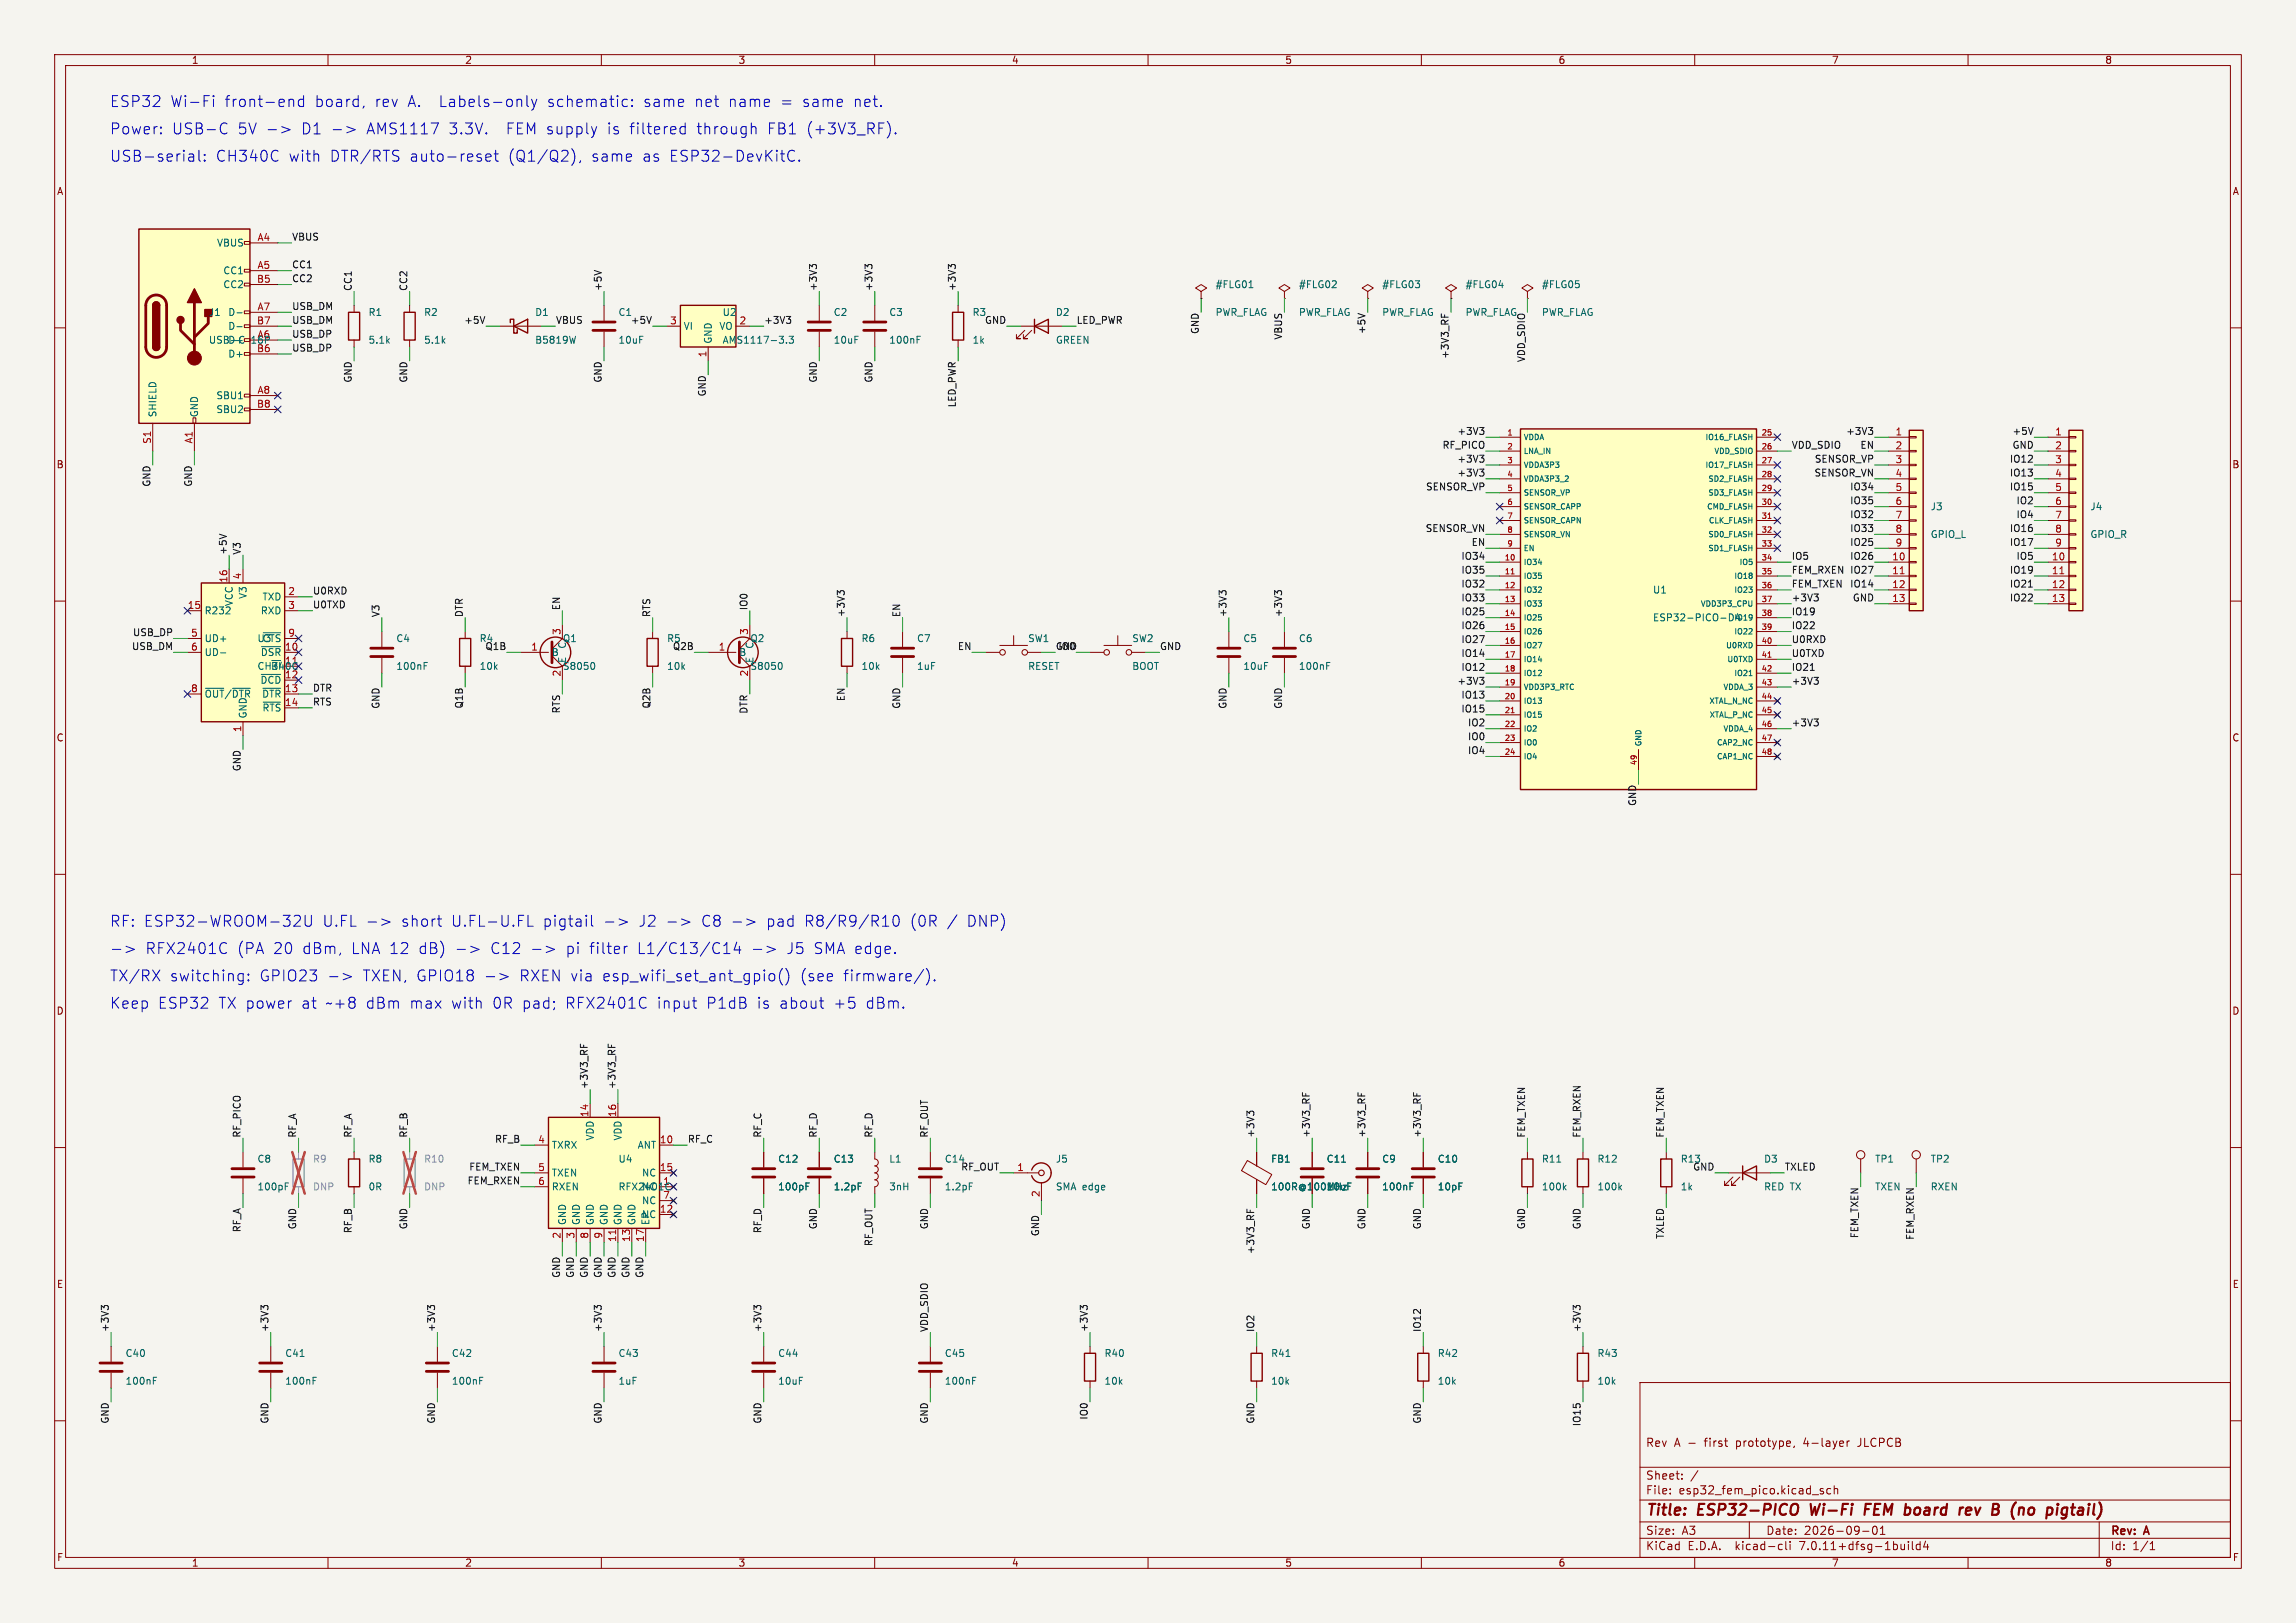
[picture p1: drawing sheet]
<svg xmlns="http://www.w3.org/2000/svg" width="420mm" height="297mm" viewBox="0 0 420 297" stroke-linecap="round" stroke-linejoin="round" font-family="sans-serif">
<defs><g id="words">
<g font-size="2.8" fill="#0000c2">
<text x="20" y="19.8">ESP32</text>
<text x="31.1" y="19.8">Wi-Fi</text>
<text x="41.1" y="19.8">front-end</text>
<text x="57.6" y="19.8">board,</text>
<text x="68.6" y="19.8">rev</text>
<text x="74.7" y="19.8">A.</text>
<text x="80.5" y="19.8">Labels-only</text>
<text x="100.4" y="19.8">schematic:</text>
<text x="118" y="19.8">same</text>
<text x="127.4" y="19.8">net</text>
<text x="133.7" y="19.8">name</text>
<text x="143.3" y="19.8">=</text>
<text x="147.3" y="19.8">same</text>
<text x="156.7" y="19.8">net.</text>
<text x="20" y="29.8">USB-serial:</text>
<text x="20" y="24.7">Power:</text>
<text x="31.4" y="24.7">USB-C</text>
<text x="39.4" y="29.8">CH340C</text>
<text x="43.4" y="24.7">5V -&gt;</text>
<text x="52.8" y="29.8">with</text>
<text x="55.2" y="24.7">D1 -&gt;</text>
<text x="60.4" y="29.8">DTR/RTS</text>
<text x="67.2" y="24.7">AMS1117</text>
<text x="75" y="29.8">auto-reset</text>
<text x="82.3" y="24.7">3.3V.</text>
<text x="92.9" y="24.7">FEM supply</text>
<text x="93" y="29.8">(Q1/Q2),</text>
<text x="108.3" y="29.8">same</text>
<text x="111.5" y="24.7">is</text>
<text x="115.6" y="24.7">filtered</text>
<text x="117.7" y="29.8">as</text>
<text x="122.7" y="29.8">ESP32-DevKitC.</text>
<text x="128" y="24.7">through</text>
<text x="141" y="24.7">FB1</text>
<text x="148.2" y="24.7">(+3V3_RF).</text>
<text x="20" y="169.7">RF: ESP32-WROOM-32U</text>
<text x="59" y="169.7">U.FL -&gt;</text>
<text x="73.5" y="169.7">short</text>
<text x="82.7" y="169.7">U.FL-U.FL</text>
<text x="99.5" y="169.7">pigtail</text>
<text x="117.1" y="169.7">J2</text>
<text x="128.7" y="169.7">C8 -&gt;</text>
<text x="140.7" y="169.7">pad</text>
<text x="147.7" y="169.7">R8/R9/R10</text>
<text x="167.1" y="169.7">(0R</text>
<text x="173.9" y="169.7">/</text>
<text x="177.6" y="169.7">DNP)</text>
<text x="20" y="179.7">TX/RX</text>
<text x="26.5" y="174.7">RFX2401C</text>
<text x="31" y="179.7">switching:</text>
<text x="43.4" y="174.7">(PA</text>
<text x="47.4" y="179.7">GPIO23</text>
<text x="50" y="174.7">20</text>
<text x="55.4" y="174.7">dBm,</text>
<text x="64.4" y="174.7">LNA 12</text>
<text x="66.4" y="179.7">TXEN, GPIO18</text>
<text x="76.8" y="174.7">dB)</text>
<text x="90" y="174.7">C12</text>
<text x="95.3" y="179.7">RXEN via</text>
<text x="104" y="174.7">pi</text>
<text x="108.3" y="174.7">filter</text>
<text x="110.5" y="179.7">esp_wifi_set_ant_gpio()</text>
<text x="117.1" y="174.7">L1/C13/C14</text>
<text x="144.6" y="174.7">J5</text>
<text x="146.8" y="179.7">(see</text>
<text x="149.6" y="174.7">SMA edge.</text>
<text x="154.7" y="179.7">firmware/).</text>
<text x="20" y="184.7">Keep</text>
<text x="28.8" y="184.7">ESP32</text>
<text x="39.9" y="184.7">TX power</text>
<text x="55.2" y="184.7">at</text>
<text x="59.7" y="184.7">~+8</text>
<text x="67.1" y="184.7">dBm</text>
<text x="75.2" y="184.7">max</text>
<text x="82.8" y="184.7">with</text>
<text x="90.4" y="184.7">0R pad;</text>
<text x="103.9" y="184.7">RFX2401C</text>
<text x="120.7" y="184.7">input</text>
<text x="129.8" y="184.7">P1dB</text>
<text x="139.1" y="184.7">is</text>
<text x="143.2" y="184.7">about</text>
<text x="153.2" y="184.7">+5</text>
<text x="159.2" y="184.7">dBm.</text>
</g>
<g font-size="2.8" fill="#840000">
<text x="301" y="277.9">Title:</text>
<text x="310.6" y="277.9">ESP32-PICO</text>
<text x="332" y="277.9">Wi-Fi</text>
<text x="342.7" y="277.9">FEM</text>
<text x="350.9" y="277.9">board</text>
<text x="361.7" y="277.9">rev</text>
<text x="368.5" y="277.9">B</text>
<text x="372.8" y="277.9">(no</text>
<text x="380.1" y="277.9">pigtail)</text>
</g>
<g font-size="2.1" fill="#840000">
<text x="301" y="265">Rev</text>
<text x="306.2" y="265">A -</text>
<text x="312" y="265">first</text>
<text x="317.8" y="265">prototype,</text>
<text x="330.3" y="265">4-layer</text>
<text x="340.4" y="265">JLCPCB</text>
<text x="301" y="273.7">File:</text>
<text x="301" y="271">Sheet:</text>
<text x="307.1" y="273.7">esp32_fem_pico.kicad_sch</text>
<text x="301" y="281.1">Size:</text>
<text x="307.6" y="281.1">A3</text>
<text x="323" y="281.1">Date:</text>
<text x="330" y="281.1">2026-09-01</text>
<text x="386" y="281.3">Rev:</text>
<text x="392.4" y="281.3">A</text>
<text x="301" y="283.9">KiCad</text>
<text x="308.7" y="283.9">E.D.A.</text>
<text x="317.6" y="283.9">kicad-cli</text>
<text x="329.5" y="283.9">7.0.11+dfsg-1build4</text>
<text x="386" y="283.9">Id:</text>
<text x="390.1" y="283.9">1/1</text>
</g>
<g font-size="1.8" fill="#840000">
<text x="35" y="11.9">1</text>
<text x="85" y="11.9">2</text>
<text x="135" y="11.9">3</text>
<text x="185" y="11.9">4</text>
<text x="235" y="11.9">5</text>
<text x="285" y="11.9">6</text>
<text x="335" y="11.9">7</text>
<text x="385" y="11.9">8</text>
<text x="10.3" y="35.9">A</text>
<text x="408.3" y="35.9">A</text>
<text x="10.3" y="85.9">B</text>
<text x="408.2" y="85.9">B</text>
<text x="10.3" y="135.9">C</text>
<text x="408.2" y="135.9">C</text>
<text x="10.3" y="185.9">D</text>
<text x="408.2" y="185.9">D</text>
<text x="10.3" y="235.9">E</text>
<text x="408.3" y="235.9">E</text>
<text x="10.3" y="285.9">F</text>
<text x="35" y="286.9">1</text>
<text x="85" y="286.9">2</text>
<text x="135" y="286.9">3</text>
<text x="185" y="286.9">4</text>
<text x="235" y="286.9">5</text>
<text x="285" y="286.9">6</text>
<text x="335" y="286.9">7</text>
<text x="385" y="286.9">8</text>
<text x="408.3" y="285.9">F</text>
</g>
<g font-size="1.8" fill="#006464">
<text x="39.6" y="45.3">VBUS</text>
<text x="40.8" y="50.4">CC1</text>
<text x="40.8" y="52.9">CC2</text>
<text x="222.3" y="52.9">#FLG01</text>
<text x="237.5" y="52.9">#FLG02</text>
<text x="252.7" y="52.9">#FLG03</text>
<text x="268" y="52.9">#FLG04</text>
<text x="282" y="52.9">#FLG05</text>
<text x="38.1" y="58">J1</text>
<text x="41.7" y="58">D-</text>
<text x="67.3" y="58">R1</text>
<text x="77.5" y="58">R2</text>
<text x="97.8" y="58">D1</text>
<text x="113" y="58">C1</text>
<text x="132.1" y="58">U2</text>
<text x="152.4" y="58">C2</text>
<text x="162.6" y="58">C3</text>
<text x="193" y="58">D2</text>
<text x="222.3" y="58">PWR_FLAG</text>
<text x="237.5" y="58">PWR_FLAG</text>
<text x="252.7" y="58">PWR_FLAG</text>
<text x="268" y="58">PWR_FLAG</text>
<text x="282" y="58">PWR_FLAG</text>
<text x="38.1" y="63.1">USB-C</text>
<text x="41.7" y="63.1">D+</text>
<text x="41.7" y="65.6">D+</text>
<text x="41.7" y="60.6">D-</text>
<text x="45.9" y="63.1">16P</text>
<text x="46.9" y="64.5">B6</text>
<text x="47" y="62">A6</text>
<text x="67.3" y="63.1">5.1k</text>
<text x="77.5" y="63.1">5.1k</text>
<text x="97.8" y="63.1">B5819W</text>
<text x="113" y="63.1">10uF</text>
<text x="125" y="60.6">VI</text>
<text x="130.4" y="63" transform="rotate(-90 130.4 63)">GND</text>
<text x="131.5" y="60.6">VO</text>
<text x="132.1" y="63.1">AMS1117-3.3</text>
<text x="152.4" y="63.1">10uF</text>
<text x="162.6" y="63.1">100nF</text>
<text x="177.8" y="63.1">1k</text>
<text x="193" y="63.1">GREEN</text>
<text x="28.8" y="76.5" transform="rotate(-90 28.8 76.5)">SHIELD</text>
<text x="36.4" y="76.5" transform="rotate(-90 36.4 76.5)">GND</text>
<text x="39.5" y="73.3">SBU1</text>
<text x="39.5" y="75.8">SBU2</text>
<text x="353.1" y="93.6">J3</text>
<text x="382.3" y="93.6">J4</text>
<text x="353.1" y="98.7">GPIO_L</text>
<text x="382.3" y="98.7">GPIO_R</text>
<text x="37.3" y="112.6">R232</text>
<text x="42.8" y="111" transform="rotate(-90 42.8 111)">VCC</text>
<text x="45.3" y="109.7" transform="rotate(-90 45.3 109.7)">V3</text>
<text x="47.6" y="112.6">RXD</text>
<text x="47.9" y="110.1">TXD</text>
<text x="302.3" y="108.8">U1</text>
<text x="302.3" y="113.9">ESP32-PICO-D4</text>
<text x="37.3" y="117.7">UD+</text>
<text x="47" y="117.7">U3</text>
<text x="47.9" y="117.7">~{CTS}</text>
<text x="72.4" y="117.7">C4</text>
<text x="102.9" y="117.7">Q1</text>
<text x="103.7" y="118.8" transform="rotate(-90 103.7 118.8)">C</text>
<text x="137.2" y="117.7">Q2</text>
<text x="138" y="118.8" transform="rotate(-90 138 118.8)">C</text>
<text x="157.5" y="117.7">R6</text>
<text x="167.6" y="117.7">C7</text>
<text x="188" y="117.7">SW1</text>
<text x="207" y="117.7">SW2</text>
<text x="227.3" y="117.7">C5</text>
<text x="237.5" y="117.7">C6</text>
<text x="37.3" y="120.2">UD-</text>
<text x="47" y="122.8">CH340C</text>
<text x="47.5" y="125.3">~{DCD}</text>
<text x="47.6" y="120.2">~{DSR}</text>
<text x="49.5" y="122.8">~{RI}</text>
<text x="52" y="121.7">11</text>
<text x="52" y="124.2">12</text>
<text x="72.4" y="122.8">100nF</text>
<text x="87.6" y="122.8">10k</text>
<text x="100.8" y="120.2">B</text>
<text x="102.9" y="122.8">S8050</text>
<text x="103.7" y="121.4" transform="rotate(-90 103.7 121.4)">E</text>
<text x="121.9" y="122.8">10k</text>
<text x="135.1" y="120.2">B</text>
<text x="137.2" y="122.8">S8050</text>
<text x="138" y="121.4" transform="rotate(-90 138 121.4)">E</text>
<text x="157.5" y="122.8">10k</text>
<text x="167.6" y="122.8">1uF</text>
<text x="188" y="122.8">RESET</text>
<text x="207" y="122.8">BOOT</text>
<text x="227.3" y="122.8">10uF</text>
<text x="237.5" y="122.8">100nF</text>
<text x="37.3" y="127.9">~{OUT}/~{DTR}</text>
<text x="45.3" y="131.6" transform="rotate(-90 45.3 131.6)">GND</text>
<text x="47.9" y="127.9">~{DTR}</text>
<text x="47.9" y="130.4">~{RTS}</text>
<text x="108.8" y="208.8" transform="rotate(-90 108.8 208.8)">VDD</text>
<text x="113.9" y="208.8" transform="rotate(-90 113.9 208.8)">VDD</text>
<text x="47" y="213">C8</text>
<text x="67.3" y="213">R8</text>
<text x="100.8" y="210.4">TXRX</text>
<text x="100.8" y="215.5">TXEN</text>
<text x="113" y="213">U4</text>
<text x="116.6" y="210.4">ANT</text>
<text x="117.3" y="215.5">NC</text>
<text x="142.2" y="213">C12</text>
<text x="152.4" y="213">C13</text>
<text x="162.6" y="213">L1</text>
<text x="172.7" y="213">C14</text>
<text x="193" y="213">J5</text>
<text x="232.4" y="213">FB1</text>
<text x="242.6" y="213">C11</text>
<text x="252.7" y="213">C9</text>
<text x="262.9" y="213">C10</text>
<text x="282" y="213">R11</text>
<text x="292.1" y="213">R12</text>
<text x="322.6" y="213">D3</text>
<text x="342.9" y="213">TP1</text>
<text x="353.1" y="213">TP2</text>
<text x="47" y="218">100pF</text>
<text x="67.3" y="218">0R</text>
<text x="100.8" y="218">RXEN</text>
<text x="113" y="218">RFX2401C</text>
<text x="117.3" y="218">NC</text>
<text x="117.3" y="220.6">NC</text>
<text x="121.2" y="216.9">1</text>
<text x="121.2" y="219.5">7</text>
<text x="142.2" y="218">100pF</text>
<text x="152.4" y="218">1.2pF</text>
<text x="162.6" y="218">3nH</text>
<text x="172.7" y="218">1.2pF</text>
<text x="193" y="218">SMA edge</text>
<text x="232.4" y="218">100R@100MHz</text>
<text x="242.6" y="218">10uF</text>
<text x="252.7" y="218">100nF</text>
<text x="262.9" y="218">10pF</text>
<text x="282" y="218">100k</text>
<text x="292.1" y="218">100k</text>
<text x="307.4" y="218">1k</text>
<text x="322.6" y="218">RED TX</text>
<text x="342.9" y="218">TXEN</text>
<text x="353.1" y="218">RXEN</text>
<text x="103.7" y="224.3" transform="rotate(-90 103.7 224.3)">GND</text>
<text x="106.3" y="224.3" transform="rotate(-90 106.3 224.3)">GND</text>
<text x="108.8" y="224.3" transform="rotate(-90 108.8 224.3)">GND</text>
<text x="111.4" y="224.3" transform="rotate(-90 111.4 224.3)">GND</text>
<text x="113.9" y="224.3" transform="rotate(-90 113.9 224.3)">GND</text>
<text x="116.4" y="224.3" transform="rotate(-90 116.4 224.3)">GND</text>
<text x="117.3" y="223.1">NC</text>
<text x="119" y="224.3" transform="rotate(-90 119 224.3)">EP</text>
<text x="22.9" y="248.5">C40</text>
<text x="52.1" y="248.5">C41</text>
<text x="82.6" y="248.5">C42</text>
<text x="113" y="248.5">C43</text>
<text x="142.2" y="248.5">C44</text>
<text x="172.7" y="248.5">C45</text>
<text x="201.9" y="248.5">R40</text>
<text x="232.4" y="248.5">R41</text>
<text x="262.9" y="248.5">R42</text>
<text x="292.1" y="248.5">R43</text>
<text x="22.9" y="253.6">100nF</text>
<text x="52.1" y="253.6">100nF</text>
<text x="82.6" y="253.6">100nF</text>
<text x="113" y="253.6">1uF</text>
<text x="142.2" y="253.6">10uF</text>
<text x="172.7" y="253.6">100nF</text>
<text x="201.9" y="253.6">10k</text>
<text x="232.4" y="253.6">10k</text>
<text x="262.9" y="253.6">10k</text>
<text x="292.1" y="253.6">10k</text>
</g>
<g font-size="1.8" fill="#a90000">
<text x="47" y="44.2">A4</text>
<text x="46.9" y="51.8">B5</text>
<text x="47" y="49.3">A5</text>
<text x="46.9" y="59.4">B7</text>
<text x="47" y="56.9">A7</text>
<text x="122.5" y="59.4">3</text>
<text x="135.2" y="59.4">2</text>
<text x="129.3" y="65.5" transform="rotate(-90 129.3 65.5)">1</text>
<text x="46.9" y="74.7">B8</text>
<text x="47" y="72.1">A8</text>
<text x="27.7" y="81.3" transform="rotate(-90 27.7 81.3)">S1</text>
<text x="35.3" y="81.3" transform="rotate(-90 35.3 81.3)">A1</text>
<text x="346.6" y="79.8">1</text>
<text x="346.6" y="82.3">2</text>
<text x="375.8" y="79.8">1</text>
<text x="375.8" y="82.3">2</text>
<text x="346.6" y="84.8">3</text>
<text x="346.6" y="87.4">4</text>
<text x="346.6" y="89.9">5</text>
<text x="375.8" y="84.8">3</text>
<text x="375.8" y="87.4">4</text>
<text x="375.8" y="89.9">5</text>
<text x="346.6" y="92.5">6</text>
<text x="346.6" y="95">7</text>
<text x="375.8" y="92.5">6</text>
<text x="375.8" y="95">7</text>
<text x="346.6" y="97.5">8</text>
<text x="346.6" y="100.1">9</text>
<text x="375.8" y="97.5">8</text>
<text x="375.8" y="100.1">9</text>
<text x="41.7" y="106.7" transform="rotate(-90 41.7 106.7)">16</text>
<text x="44.2" y="106.1" transform="rotate(-90 44.2 106.1)">4</text>
<text x="346" y="102.6">10</text>
<text x="346" y="105.2">11</text>
<text x="346" y="107.7">12</text>
<text x="375.2" y="102.6">10</text>
<text x="375.2" y="105.2">11</text>
<text x="375.2" y="107.7">12</text>
<text x="34.2" y="111.5">15</text>
<text x="52.6" y="109">2</text>
<text x="52.6" y="111.5">3</text>
<text x="346" y="110.2">13</text>
<text x="375.2" y="110.2">13</text>
<text x="34.9" y="116.6">5</text>
<text x="34.9" y="119.1">6</text>
<text x="52" y="119.1">10</text>
<text x="52.6" y="116.6">9</text>
<text x="97.1" y="119.1">1</text>
<text x="102.6" y="116.3" transform="rotate(-90 102.6 116.3)">3</text>
<text x="131.4" y="119.1">1</text>
<text x="136.9" y="116.3" transform="rotate(-90 136.9 116.3)">3</text>
<text x="102.6" y="123.9" transform="rotate(-90 102.6 123.9)">2</text>
<text x="136.9" y="123.9" transform="rotate(-90 136.9 123.9)">2</text>
<text x="34.9" y="126.7">8</text>
<text x="52" y="126.7">13</text>
<text x="52" y="129.3">14</text>
<text x="44.2" y="134.1" transform="rotate(-90 44.2 134.1)">1</text>
<text x="98.4" y="209.3">4</text>
<text x="107.7" y="204.5" transform="rotate(-90 107.7 204.5)">14</text>
<text x="112.8" y="204.5" transform="rotate(-90 112.8 204.5)">16</text>
<text x="120.6" y="209.3">10</text>
<text x="98.4" y="214.4">5</text>
<text x="120.6" y="214.4">15</text>
<text x="186" y="214.4">1</text>
<text x="98.4" y="216.9">6</text>
<text x="120.6" y="222">12</text>
<text x="190.2" y="219.1" transform="rotate(-90 190.2 219.1)">2</text>
<text x="102.6" y="226.8" transform="rotate(-90 102.6 226.8)">2</text>
<text x="105.2" y="226.8" transform="rotate(-90 105.2 226.8)">3</text>
<text x="107.7" y="226.8" transform="rotate(-90 107.7 226.8)">8</text>
<text x="110.2" y="226.8" transform="rotate(-90 110.2 226.8)">9</text>
<text x="112.8" y="227.4" transform="rotate(-90 112.8 227.4)">11</text>
<text x="115.3" y="227.4" transform="rotate(-90 115.3 227.4)">13</text>
<text x="117.9" y="227.4" transform="rotate(-90 117.9 227.4)">17</text>
</g>
<g font-size="1.8" fill="#0f0f0f">
<text x="53.3" y="44.1">VBUS</text>
<text x="53.3" y="49.2">CC1</text>
<text x="53.3" y="51.7">CC2</text>
<text x="64.4" y="53.3" transform="rotate(-90 64.4 53.3)">CC1</text>
<text x="74.6" y="53.3" transform="rotate(-90 74.6 53.3)">CC2</text>
<text x="110.1" y="53.3" transform="rotate(-90 110.1 53.3)">+5V</text>
<text x="149.5" y="53.3" transform="rotate(-90 149.5 53.3)">+3V3</text>
<text x="159.7" y="53.3" transform="rotate(-90 159.7 53.3)">+3V3</text>
<text x="174.9" y="53.3" transform="rotate(-90 174.9 53.3)">+3V3</text>
<text x="53.3" y="56.8">USB_DM</text>
<text x="53.3" y="59.3">USB_DM</text>
<text x="84.8" y="59.3">+5V</text>
<text x="101.6" y="59.3">VBUS</text>
<text x="115.3" y="59.3">+5V</text>
<text x="139.7" y="59.3">+3V3</text>
<text x="177.8" y="58">R3</text>
<text x="180.1" y="59.3">GND</text>
<text x="196.8" y="59.3">LED_PWR</text>
<text x="53.3" y="61.9">USB_DP</text>
<text x="53.3" y="64.4">USB_DP</text>
<text x="219.4" y="61.2" transform="rotate(-90 219.4 61.2)">GND</text>
<text x="234.6" y="62.3" transform="rotate(-90 234.6 62.3)">VBUS</text>
<text x="249.8" y="61.2" transform="rotate(-90 249.8 61.2)">+5V</text>
<text x="265.1" y="65.8" transform="rotate(-90 265.1 65.8)">+3V3_RF</text>
<text x="64.4" y="70.1" transform="rotate(-90 64.4 70.1)">GND</text>
<text x="74.6" y="70.1" transform="rotate(-90 74.6 70.1)">GND</text>
<text x="110.1" y="70.1" transform="rotate(-90 110.1 70.1)">GND</text>
<text x="149.5" y="70.1" transform="rotate(-90 149.5 70.1)">GND</text>
<text x="159.7" y="70.1" transform="rotate(-90 159.7 70.1)">GND</text>
<text x="279" y="66.4" transform="rotate(-90 279 66.4)">VDD_SDIO</text>
<text x="129.2" y="72.7" transform="rotate(-90 129.2 72.7)">GND</text>
<text x="174.9" y="74.6" transform="rotate(-90 174.9 74.6)">LED_PWR</text>
<text x="263.8" y="82.2">RF_PICO</text>
<text x="266.5" y="79.7">+3V3</text>
<text x="327.7" y="82.2">VDD_SDIO</text>
<text x="337.6" y="79.7">+3V3</text>
<text x="340.2" y="82.2">EN</text>
<text x="368" y="82.2">GND</text>
<text x="368" y="79.7">+5V</text>
<text x="27.6" y="89.2" transform="rotate(-90 27.6 89.2)">GND</text>
<text x="35.2" y="89.2" transform="rotate(-90 35.2 89.2)">GND</text>
<text x="260.8" y="89.8">SENSOR_VP</text>
<text x="266.5" y="84.7">+3V3</text>
<text x="266.5" y="87.3">+3V3</text>
<text x="331.8" y="87.3">SENSOR_VN</text>
<text x="331.9" y="84.7">SENSOR_VP</text>
<text x="338.3" y="89.8">IO34</text>
<text x="367.6" y="87.3">IO13</text>
<text x="367.6" y="89.8">IO15</text>
<text x="367.6" y="84.7">IO12</text>
<text x="338.3" y="94.9">IO32</text>
<text x="338.3" y="92.4">IO35</text>
<text x="368.8" y="92.4">IO2</text>
<text x="368.8" y="94.9">IO4</text>
<text x="41.6" y="101.6" transform="rotate(-90 41.6 101.6)">+5V</text>
<text x="44.1" y="101.6" transform="rotate(-90 44.1 101.6)">V3</text>
<text x="260.7" y="97.4">SENSOR_VN</text>
<text x="269.1" y="100">EN</text>
<text x="338.3" y="100">IO25</text>
<text x="338.3" y="97.4">IO33</text>
<text x="367.6" y="100">IO17</text>
<text x="367.6" y="97.4">IO16</text>
<text x="267.2" y="102.5">IO34</text>
<text x="267.2" y="105.1">IO35</text>
<text x="267.2" y="107.6">IO32</text>
<text x="327.7" y="107.6">FEM_TXEN</text>
<text x="327.7" y="105.1">FEM_RXEN IO27</text>
<text x="327.7" y="102.5">IO5</text>
<text x="338.3" y="102.5">IO26</text>
<text x="338.3" y="107.6">IO14</text>
<text x="367.6" y="105.1">IO19</text>
<text x="367.6" y="107.6">IO21</text>
<text x="368.8" y="102.5">IO5</text>
<text x="57.1" y="111.4">U0TXD</text>
<text x="57.1" y="108.9">U0RXD</text>
<text x="69.5" y="113" transform="rotate(-90 69.5 113)">V3</text>
<text x="84.7" y="113" transform="rotate(-90 84.7 113)">DTR</text>
<text x="102.5" y="111.8" transform="rotate(-90 102.5 111.8)">EN</text>
<text x="119" y="113" transform="rotate(-90 119 113)">RTS</text>
<text x="136.8" y="111.8" transform="rotate(-90 136.8 111.8)">IO0</text>
<text x="154.6" y="113" transform="rotate(-90 154.6 113)">+3V3</text>
<text x="164.8" y="113" transform="rotate(-90 164.8 113)">EN</text>
<text x="224.4" y="113" transform="rotate(-90 224.4 113)">+3V3</text>
<text x="234.6" y="113" transform="rotate(-90 234.6 113)">+3V3</text>
<text x="267.2" y="110.1">IO33</text>
<text x="267.2" y="112.7">IO25</text>
<text x="327.7" y="112.7">IO19</text>
<text x="327.7" y="110.1">+3V3</text>
<text x="338.8" y="110.1">GND</text>
<text x="367.6" y="110.1">IO22</text>
<text x="24" y="119">USB_DM</text>
<text x="24.2" y="116.5">USB_DP</text>
<text x="87.6" y="117.7">R4</text>
<text x="88.7" y="119">Q1B</text>
<text x="121.9" y="117.7">R5</text>
<text x="123" y="119">Q2B</text>
<text x="175.1" y="119">EN</text>
<text x="193.5" y="119">IO0</text>
<text x="212.1" y="119">GND</text>
<text x="267.2" y="115.2">IO26</text>
<text x="267.2" y="117.8">IO27</text>
<text x="327.7" y="117.8">U0RXD</text>
<text x="327.7" y="115.2">IO22</text>
<text x="266.5" y="125.4">+3V3</text>
<text x="267.2" y="120.3">IO14</text>
<text x="267.2" y="122.8">IO12</text>
<text x="327.7" y="120.3">U0TXD</text>
<text x="327.7" y="125.4">+3V3</text>
<text x="327.7" y="122.8">IO21</text>
<text x="57.1" y="129.2">RTS</text>
<text x="57.1" y="126.7">DTR</text>
<text x="69.5" y="129.8" transform="rotate(-90 69.5 129.8)">GND</text>
<text x="84.7" y="129.7" transform="rotate(-90 84.7 129.7)">Q1B</text>
<text x="102.5" y="130.7" transform="rotate(-90 102.5 130.7)">RTS</text>
<text x="119" y="129.7" transform="rotate(-90 119 129.7)">Q2B</text>
<text x="136.8" y="130.7" transform="rotate(-90 136.8 130.7)">DTR</text>
<text x="154.6" y="128.4" transform="rotate(-90 154.6 128.4)">EN</text>
<text x="164.8" y="129.8" transform="rotate(-90 164.8 129.8)">GND</text>
<text x="224.4" y="129.8" transform="rotate(-90 224.4 129.8)">GND</text>
<text x="234.6" y="129.8" transform="rotate(-90 234.6 129.8)">GND</text>
<text x="267.2" y="127.9">IO13</text>
<text x="267.2" y="130.5">IO15</text>
<text x="268.4" y="133">IO2</text>
<text x="268.4" y="135.5">IO0</text>
<text x="327.7" y="133">+3V3</text>
<text x="44.1" y="141.2" transform="rotate(-90 44.1 141.2)">GND</text>
<text x="268.4" y="138.1">IO4</text>
<text x="299.4" y="147.6" transform="rotate(-90 299.4 147.6)">GND</text>
<text x="107.6" y="199.4" transform="rotate(-90 107.6 199.4)">+3V3_RF</text>
<text x="112.7" y="199.4" transform="rotate(-90 112.7 199.4)">+3V3_RF</text>
<text x="44.1" y="208.3" transform="rotate(-90 44.1 208.3)">RF_PICO</text>
<text x="54.3" y="208.3" transform="rotate(-90 54.3 208.3)">RF_A</text>
<text x="64.4" y="208.3" transform="rotate(-90 64.4 208.3)">RF_A</text>
<text x="74.6" y="208.3" transform="rotate(-90 74.6 208.3)">RF_B</text>
<text x="90.5" y="209.2">RF_B</text>
<text x="125.7" y="209.2">RF_C</text>
<text x="139.4" y="208.3" transform="rotate(-90 139.4 208.3)">RF_C</text>
<text x="149.5" y="208.3" transform="rotate(-90 149.5 208.3)">RF_D</text>
<text x="159.7" y="208.3" transform="rotate(-90 159.7 208.3)">RF_D</text>
<text x="169.8" y="208.3" transform="rotate(-90 169.8 208.3)">RF_OUT</text>
<text x="229.5" y="208.3" transform="rotate(-90 229.5 208.3)">+3V3</text>
<text x="239.7" y="208.3" transform="rotate(-90 239.7 208.3)">+3V3_RF</text>
<text x="249.8" y="208.3" transform="rotate(-90 249.8 208.3)">+3V3_RF</text>
<text x="260" y="208.3" transform="rotate(-90 260 208.3)">+3V3_RF</text>
<text x="279" y="208.3" transform="rotate(-90 279 208.3)">FEM_TXEN</text>
<text x="289.2" y="208.3" transform="rotate(-90 289.2 208.3)">FEM_RXEN</text>
<text x="304.4" y="208.3" transform="rotate(-90 304.4 208.3)">FEM_TXEN</text>
<text x="85.7" y="214.3">FEM_TXEN</text>
<text x="175.7" y="214.3">RF_OUT</text>
<text x="307.4" y="213">R13</text>
<text x="309.6" y="214.3">GND</text>
<text x="326.4" y="214.3">TXLED</text>
<text x="85.4" y="216.8">FEM_RXEN</text>
<text x="44.1" y="225.6" transform="rotate(-90 44.1 225.6)">RF_A</text>
<text x="54.3" y="225.1" transform="rotate(-90 54.3 225.1)">GND</text>
<text x="64.4" y="225.8" transform="rotate(-90 64.4 225.8)">RF_B</text>
<text x="74.6" y="225.1" transform="rotate(-90 74.6 225.1)">GND</text>
<text x="139.4" y="225.8" transform="rotate(-90 139.4 225.8)">RF_D</text>
<text x="149.5" y="225.1" transform="rotate(-90 149.5 225.1)">GND</text>
<text x="169.8" y="225.1" transform="rotate(-90 169.8 225.1)">GND</text>
<text x="190.2" y="226.3" transform="rotate(-90 190.2 226.3)">GND</text>
<text x="239.7" y="225.1" transform="rotate(-90 239.7 225.1)">GND</text>
<text x="249.8" y="225.1" transform="rotate(-90 249.8 225.1)">GND</text>
<text x="260" y="225.1" transform="rotate(-90 260 225.1)">GND</text>
<text x="279" y="225.1" transform="rotate(-90 279 225.1)">GND</text>
<text x="289.2" y="225.1" transform="rotate(-90 289.2 225.1)">GND</text>
<text x="304.4" y="226.8" transform="rotate(-90 304.4 226.8)">TXLED</text>
<text x="340" y="226.7" transform="rotate(-90 340 226.7)">FEM_TXEN</text>
<text x="350.2" y="227" transform="rotate(-90 350.2 227)">FEM_RXEN</text>
<text x="102.5" y="233.9" transform="rotate(-90 102.5 233.9)">GND</text>
<text x="105.1" y="233.9" transform="rotate(-90 105.1 233.9)">GND</text>
<text x="107.6" y="233.9" transform="rotate(-90 107.6 233.9)">GND</text>
<text x="110.1" y="233.9" transform="rotate(-90 110.1 233.9)">GND</text>
<text x="112.7" y="233.9" transform="rotate(-90 112.7 233.9)">GND</text>
<text x="115.2" y="233.9" transform="rotate(-90 115.2 233.9)">GND</text>
<text x="117.8" y="233.9" transform="rotate(-90 117.8 233.9)">GND</text>
<text x="159.7" y="228.1" transform="rotate(-90 159.7 228.1)">RF_OUT</text>
<text x="229.5" y="229.6" transform="rotate(-90 229.5 229.6)">+3V3_RF</text>
<text x="20" y="243.8" transform="rotate(-90 20 243.8)">+3V3</text>
<text x="49.2" y="243.8" transform="rotate(-90 49.2 243.8)">+3V3</text>
<text x="79.7" y="243.8" transform="rotate(-90 79.7 243.8)">+3V3</text>
<text x="110.1" y="243.8" transform="rotate(-90 110.1 243.8)">+3V3</text>
<text x="139.4" y="243.8" transform="rotate(-90 139.4 243.8)">+3V3</text>
<text x="169.8" y="243.8" transform="rotate(-90 169.8 243.8)">VDD_SDIO</text>
<text x="199" y="243.8" transform="rotate(-90 199 243.8)">+3V3</text>
<text x="229.5" y="243.8" transform="rotate(-90 229.5 243.8)">IO2</text>
<text x="260" y="243.8" transform="rotate(-90 260 243.8)">IO12</text>
<text x="289.2" y="243.8" transform="rotate(-90 289.2 243.8)">+3V3</text>
<text x="20" y="260.6" transform="rotate(-90 20 260.6)">GND</text>
<text x="49.2" y="260.6" transform="rotate(-90 49.2 260.6)">GND</text>
<text x="79.7" y="260.6" transform="rotate(-90 79.7 260.6)">GND</text>
<text x="110.1" y="260.6" transform="rotate(-90 110.1 260.6)">GND</text>
<text x="139.4" y="260.6" transform="rotate(-90 139.4 260.6)">GND</text>
<text x="169.8" y="260.6" transform="rotate(-90 169.8 260.6)">GND</text>
<text x="199" y="259.9" transform="rotate(-90 199 259.9)">IO0</text>
<text x="229.5" y="260.6" transform="rotate(-90 229.5 260.6)">GND</text>
<text x="260" y="260.6" transform="rotate(-90 260 260.6)">GND</text>
<text x="289.2" y="261.1" transform="rotate(-90 289.2 261.1)">IO15</text>
</g>
<g font-size="1.8" fill="#939391">
<text x="57.2" y="213">R9</text>
<text x="77.5" y="213">R10</text>
<text x="57.2" y="218">DNP</text>
<text x="77.5" y="218">DNP</text>
</g>
<g font-size="1.4" fill="#a90000">
<text x="275.6" y="79.8">1</text>
<text x="275.6" y="82.3">2</text>
<text x="322.1" y="79.8">25</text>
<text x="322.1" y="82.3">26</text>
<text x="275.6" y="84.8">3</text>
<text x="275.6" y="87.4">4</text>
<text x="275.6" y="89.9">5</text>
<text x="322.1" y="84.8">27</text>
<text x="322.1" y="87.4">28</text>
<text x="322.1" y="89.9">29</text>
<text x="275.6" y="92.5">6</text>
<text x="275.6" y="95">7</text>
<text x="322.1" y="92.5">30</text>
<text x="322.1" y="95">31</text>
<text x="275.6" y="97.5">8</text>
<text x="275.6" y="100.1">9</text>
<text x="322.1" y="97.5">32</text>
<text x="322.1" y="100.1">33</text>
<text x="275.1" y="102.6">10</text>
<text x="275.1" y="105.2">11</text>
<text x="275.1" y="107.7">12</text>
<text x="322.1" y="102.6">34</text>
<text x="322.1" y="105.2">35</text>
<text x="322.1" y="107.7">36</text>
<text x="275.1" y="110.2">13</text>
<text x="275.1" y="112.8">14</text>
<text x="322.1" y="110.2">37</text>
<text x="322.1" y="112.8">38</text>
<text x="275.1" y="115.3">15</text>
<text x="275.1" y="117.9">16</text>
<text x="322.1" y="115.3">39</text>
<text x="322.1" y="117.9">40</text>
<text x="275.1" y="120.4">17</text>
<text x="275.1" y="122.9">18</text>
<text x="275.1" y="125.5">19</text>
<text x="322.1" y="120.4">41</text>
<text x="322.1" y="122.9">42</text>
<text x="322.1" y="125.5">43</text>
<text x="275.1" y="128">20</text>
<text x="275.1" y="130.6">21</text>
<text x="322.1" y="128">44</text>
<text x="322.1" y="130.6">45</text>
<text x="275.1" y="133.1">22</text>
<text x="275.1" y="135.6">23</text>
<text x="322.1" y="133.1">46</text>
<text x="322.1" y="135.6">47</text>
<text x="275.1" y="138.2">24</text>
<text x="299.5" y="140.1" transform="rotate(-90 299.5 140.1)">49</text>
<text x="322.1" y="138.2">48</text>
</g>
<g font-size="1.4" fill="#006464">
<text x="278.6" y="80.7">VDDA</text>
<text x="278.6" y="83.3">LNA_IN</text>
<text x="311.8" y="80.7">IO16_FLASH</text>
<text x="313.4" y="83.3">VDD_SDIO</text>
<text x="278.6" y="85.8">VDDA3P3</text>
<text x="278.6" y="88.4">VDDA3P3_2</text>
<text x="311.8" y="85.8">IO17_FLASH</text>
<text x="312.4" y="88.4">SD2_FLASH</text>
<text x="278.6" y="90.9">SENSOR_VP</text>
<text x="278.6" y="93.4">SENSOR_CAPP</text>
<text x="278.6" y="96">SENSOR_CAPN</text>
<text x="312.1" y="93.4">CMD_FLASH</text>
<text x="312.4" y="90.9">SD3_FLASH</text>
<text x="312.5" y="96">CLK_FLASH</text>
<text x="278.6" y="98.5">SENSOR_VN</text>
<text x="278.6" y="101.1">EN</text>
<text x="312.4" y="98.5">SD0_FLASH</text>
<text x="312.4" y="101.1">SD1_FLASH</text>
<text x="278.6" y="103.6">IO34</text>
<text x="278.6" y="106.1">IO35</text>
<text x="317.1" y="106.1">IO18</text>
<text x="318.1" y="103.6">IO5</text>
<text x="278.6" y="108.7">IO32</text>
<text x="278.6" y="111.2">IO33</text>
<text x="278.6" y="113.8">IO25</text>
<text x="311" y="111.2">VDD3P3_CPU</text>
<text x="317.1" y="108.7">IO23</text>
<text x="317.1" y="113.8">IO19</text>
<text x="278.6" y="116.3">IO26</text>
<text x="278.6" y="118.8">IO27</text>
<text x="315.6" y="118.8">U0RXD</text>
<text x="317.1" y="116.3">IO22</text>
<text x="278.6" y="121.4">IO14</text>
<text x="278.6" y="123.9">IO12</text>
<text x="315.8" y="121.4">U0TXD</text>
<text x="317.1" y="123.9">IO21</text>
<text x="278.6" y="126.5">VDD3P3_RTC</text>
<text x="278.6" y="129">IO13</text>
<text x="278.6" y="131.5">IO15</text>
<text x="312.5" y="129">XTAL_N_NC</text>
<text x="312.6" y="131.5">XTAL_P_NC</text>
<text x="315.1" y="126.5">VDDA_3</text>
<text x="278.6" y="134.1">IO2</text>
<text x="278.6" y="136.6">IO0</text>
<text x="300.4" y="136.7" transform="rotate(-90 300.4 136.7)">GND</text>
<text x="313.9" y="136.6">CAP2_NC</text>
<text x="315.1" y="134.1">VDDA_4</text>
<text x="278.6" y="139.2">IO4</text>
<text x="313.9" y="139.2">CAP1_NC</text>
</g>
</g></defs>
<path d="M0 0h420v297h-420z" fill="#f5f4ef" stroke="#f5f4ef" stroke-width=".18"/>
<g fill="none" stroke="#840000" stroke-width=".18">
<path d="M10 10h400v277h-400zM12 12h396v273h-396zM60 10v2M110 10v2M160 10v2M210 10v2M260 10v2M310 10v2M360 10v2M10 60h2M44.7 59.4h1v.5h-1zM44.7 56.9h1v.5h-1z"/>
<path d="M44.7 51.8h1v.5h-1zM44.7 49.3h1v.5h-1zM44.7 44.2h1v.5h-1zM45.7 59.7h5.1M45.7 44.5h5.1M45.7 49.5h5.1M45.7 57.2h5.1M45.7 52.1h5.1M64.8 55.9v1.3M74.9 55.9v1.3M91.4 59.7h7.7M110.5 55.9v2.8"/>
<path d="M121.9 59.7h2.6M134.6 59.7h2.6M149.9 55.9v2.8M160 55.9v2.8M175.3 55.9v1.3M186.7 59.7h7.6M219.7 53.3l1-.6-1-.6-1 .6 1 .6v1.3M219.7 54.6h.1M234.9 53.3l1.1-.6-1.1-.6-1 .6 1 .6v1.3M234.9 54.6h.1M250.2 53.3l1-.6-1-.6-1 .6 1 .6v1.3M250.2 54.6h.1"/>
<path d="M265.4 53.3l1-.6-1-.6-1 .6 1 .6v1.3M265.4 54.6h.1M279.4 53.3l1-.6-1-.6-1 .6 1 .6v1.3M279.4 54.6h.1M408 60h2M27.9 77.5v5.1M35.3 76.5h.5v1h-.5zM35.6 77.5v5.1M44.7 74.7h1v.5h-1zM44.7 72.1h1v.5h-1zM44.7 64.5h1v.5h-1zM44.7 62h1v.5h-1z"/>
<path d="M45.7 62.2h5.1M45.7 72.4h5.1M45.7 64.8h5.1M45.7 74.9h5.1M64.8 62.2v1.3M74.9 62.2v1.3M110.5 60.7v2.8M129.5 63.5v2.5M149.9 60.7v2.8M160 60.7v2.8M175.3 62.2v1.3M187.5 60.5l-1.6 1.5h.8h-.8v-.8"/>
<path d="M188.7 60.5l-1.5 1.5h.8h-.8v-.8M349.2 79.9h1.3v.2h-1.3zM378.5 79.9h1.2v.2h-1.2zM274.3 80h3.8M274.3 82.6h3.8M274.3 85.1h3.8M274.3 87.6h3.8M274.3 90.2h3.8M274.3 92.7h3.8M274.3 95.3h3.8M274.3 97.8h3.8M321.3 80h3.8"/>
<path d="M321.3 82.6h3.8M321.3 85.1h3.8M321.3 87.6h3.8M321.3 90.2h3.8M321.3 92.7h3.8M321.3 95.3h3.8M321.3 97.8h3.8M345.4 80h3.8M345.4 82.6h3.8M345.4 85.1h3.8M345.4 87.6h3.8M345.4 90.2h3.8"/>
<path d="M345.4 92.7h3.8M345.4 95.3h3.8M345.4 97.8h3.8M349.2 97.7h1.3v.2h-1.3zM349.2 95.1h1.3v.3h-1.3zM349.2 92.6h1.3v.2h-1.3zM349.2 90h1.3v.3h-1.3zM349.2 87.5h1.3v.3h-1.3zM349.2 85h1.3v.2h-1.3zM349.2 82.4h1.3v.3h-1.3zM374.6 80h3.9M374.6 82.6h3.9"/>
<path d="M374.6 85.1h3.9M374.6 87.6h3.9M374.6 90.2h3.9M374.6 92.7h3.9M374.6 95.3h3.9M374.6 97.8h3.9M378.5 97.7h1.2v.2h-1.2zM378.5 95.1h1.2v.3h-1.2zM378.5 92.6h1.2v.2h-1.2zM378.5 90h1.2v.3h-1.2zM378.5 87.5h1.2v.3h-1.2zM378.5 85h1.2v.2h-1.2z"/>
<path d="M378.5 82.4h1.2v.3h-1.2zM10 110h2M34.3 119.4h2.5M34.3 111.8h2.5M34.3 116.8h2.5M41.9 104.1v2.6M44.4 104.1v2.6M52.1 119.4h2.5M52.1 111.8h2.5M52.1 109.2h2.5M52.1 116.8h2.5M69.8 115.6v2.8"/>
<path d="M85.1 115.6v1.2M95.2 119.4h5.1M102.9 114.3v2.5l-1.9 1.9M119.4 115.6v1.2M129.5 119.4h5.1M137.2 114.3v2.5l-1.9 1.9M154.9 115.6v1.2M165.1 115.6v2.8M180.3 119.4h2.6M182.9 118.1h5.1M185.4 116.3v1.8M188 119.4h2.5"/>
<path d="M199.4 119.4h2.5M201.9 118.1h5.1M204.5 116.3v1.8M207 119.4h2.5M224.8 115.6v2.8M234.9 115.6v2.8M274.3 102.9h3.8M274.3 105.4h3.8M274.3 108h3.8M274.3 110.5h3.8M274.3 100.3h3.8M274.3 113h3.8"/>
<path d="M274.3 115.6h3.8M274.3 118.1h3.8M321.3 102.9h3.8M321.3 105.4h3.8M321.3 108h3.8M321.3 110.5h3.8M321.3 100.3h3.8M321.3 113h3.8M321.3 115.6h3.8M321.3 118.1h3.8M345.4 102.9h3.8M345.4 105.4h3.8"/>
<path d="M345.4 108h3.8M345.4 110.5h3.8M345.4 100.3h3.8M349.2 110.4h1.3v.2h-1.3zM349.2 107.8h1.3v.3h-1.3zM349.2 105.3h1.3v.2h-1.3zM349.2 102.7h1.3v.3h-1.3zM349.2 100.2h1.3v.3h-1.3zM374.6 102.9h3.9M374.6 105.4h3.9M374.6 108h3.9M374.6 110.5h3.9"/>
<path d="M374.6 100.3h3.9M378.5 110.4h1.2v.2h-1.2zM378.5 107.8h1.2v.3h-1.2zM378.5 105.3h1.2v.2h-1.2zM378.5 102.7h1.2v.3h-1.2zM378.5 100.2h1.2v.3h-1.2zM408 110h2M34.3 127h2.5M44.4 132.1v2.5M52.1 121.9h2.5M52.1 124.5h2.5M52.1 127h2.5"/>
<path d="M52.1 129.5h2.5M69.8 120.4v2.8M85.1 121.9v1.3M101 120l1.9 1.9v2.6M119.4 121.9v1.3M135.3 120l1.9 1.9v2.6M154.9 121.9v1.3M165.1 120.4v2.8M224.8 120.4v2.8M234.9 120.4v2.8M274.3 120.7h3.8M274.3 123.2h3.8"/>
<path d="M274.3 125.7h3.8M274.3 128.3h3.8M274.3 130.8h3.8M274.3 133.4h3.8M274.3 135.9h3.8M274.3 138.4h3.8M299.7 137.2v3.8M321.3 120.7h3.8M321.3 123.2h3.8M321.3 125.7h3.8M321.3 128.3h3.8M321.3 130.8h3.8"/>
<path d="M321.3 133.4h3.8M321.3 135.9h3.8M321.3 138.4h3.8M324.7 127.9l.8 .8M324.7 130.4l.8 .8M324.7 135.5l.8 .8M324.7 138l.8 .8M325.5 127.9l-.8 .8M325.5 130.4l-.8 .8M325.5 135.5l-.8 .8M325.5 138l-.8 .8M10 160h2"/>
<path d="M408 160h2M10 210h2M44.4 210.8v2.8M44.4 215.6v2.8M64.8 210.8v1.3M64.8 217.2v1.2M97.8 217.2h2.5M97.8 209.6h2.5M97.8 214.6h2.5M107.9 201.9v2.6M113 201.9v2.6M120.6 217.2h2.6"/>
<path d="M120.6 209.6h2.6M120.6 214.6h2.6M120.6 219.7h2.6M122.8 216.8l.8 .8M122.8 214.2l.8 .8M122.8 219.3l.8 .8M123.6 216.8l-.8 .8M123.6 214.2l-.8 .8M123.6 219.3l-.8 .8M139.7 210.8v2.8M139.7 215.6v2.8M149.9 210.8v2.8"/>
<path d="M149.9 215.6v2.8M160 210.8v1.3a.64 .64 0 0 1 .7 .6 .64 .64 0 0 1-.7 .7 .64 .64 0 0 1 .7 .6 .64 .64 0 0 1-.7 .6 .64 .64 0 0 1 .7 .7 .64 .64 0 0 1-.7 .6 .64 .64 0 0 1 .7 .6 .64 .64 0 0 1-.7 .7v1.2M170.2 210.8v2.8M170.2 215.6v2.8M185.4 214.6h4.6M190.5 216.4v3.3M228.2 212.4l4.4 2.5-1.1 1.9-4.4-2.6zM229.9 210.8v2.6M229.9 215.8v2.6M240 210.8v2.8M240 215.6v2.8M250.2 210.8v2.8"/>
<path d="M250.2 215.6v2.8M260.3 210.8v2.8M260.3 215.6v2.8M279.4 210.8v1.3M279.4 217.2v1.2M289.6 210.8v1.3M289.6 217.2v1.2M304.8 210.8v1.3M304.8 217.2v1.2M316.2 214.6h7.6M317 215.4l-1.5 1.5h.7h-.7v-.7M318.3 215.4l-1.6 1.5h.8h-.8v-.7"/>
<path d="M340.4 212.1v2.5M350.5 212.1v2.5M408 210h2M102.9 224.8v2.5M105.4 224.8v2.5M107.9 224.8v2.5M110.5 224.8v2.5M113 224.8v2.5M115.6 224.8v2.5M118.1 224.8v2.5M120.6 222.2h2.6M122.8 221.9l.8 .7"/>
<path d="M123.6 221.9l-.8 .7M10 260h2M20.3 246.4v2.8M20.3 251.2v2.8M49.5 246.4v2.8M49.5 251.2v2.8M80 246.4v2.8M80 251.2v2.8M110.5 246.4v2.8M110.5 251.2v2.8M139.7 246.4v2.8M139.7 251.2v2.8"/>
<path d="M170.2 246.4v2.8M170.2 251.2v2.8M199.4 246.4v1.2M199.4 252.7v1.3M229.9 246.4v1.2M229.9 252.7v1.3M260.3 246.4v1.2M260.3 252.7v1.3M289.6 246.4v1.2M289.6 252.7v1.3M300 253h108v32h-108zM408 260h2"/>
<path d="M300 278.5h108M300 274.5h108M300 268.5h108M305.5 273.2v.2M305.5 272.5v.1M307.7 270.5v.2M307.7 269.8v.1M310.6 269.1l-1.3 1.9M315.4 263.7h.6M315.9 264.7h.1M320 278.5v3M328.2 264.6l-.1 .3"/>
<path d="M333.5 272.5l-.3-.1-.3 .2 .1 .2 .5 .2v.3h-.6M334.9 272.5l-.5-.1-.2 .3v.4l.1 .2h.6M335.5 272.5l.2-.1 .4 .1 .1 .9M335.5 271.9v1.5M337.9 263.7v1M338.3 263.7l-.3 .1-.1 .2M342.7 279.4l.2-.1a.8 .8 0 0 1 .5 .7 .8 .8 0 0 1-.5 .8 1 1 0 0 1-.2-1.4zM343.9 279.7l.5-.4v1.5M384 278.5v6.5M60 285v2M110 285v2M160 285v2"/>
<path d="M210 285v2M260 285v2M300 281.5h108M310 285v2M325.6 282.6l.4 .1M326 283.5l-.4 .1M326.7 282.1v1.3l.2 .2M327.4 282.1v.1M327.4 282.6v1M340.7 280.2h1.2M343.9 280.8h.9M349.1 282.1v.1"/>
<path d="M349.1 282.6v1M349.8 282.1v1.3l.2 .2M351.2 282.7l-.4-.1-.3 .3v.4l.2 .2h.5M351.2 282.1v1.5M352.2 282l-.3 1.1h.9M352.6 282.6v1M360 285v2M393.3 283.6h.9M393.3 282.5l.4-.4v1.5"/>
<circle cx="183.4" cy="119.4" r=".51"/>
<circle cx="187.5" cy="119.4" r=".51"/>
<circle cx="202.4" cy="119.4" r=".51"/>
<circle cx="206.5" cy="119.4" r=".51"/>
<circle cx="340.4" cy="211.3" r=".76"/>
<circle cx="350.5" cy="211.3" r=".76"/>
</g>
<path d="M328 275.3l.2-.1 .5 .1a1.35 1.35 0 0 1-.4 1.9h-.4M331.2 275.2l.2 2 .6-1.4M341.2 276.2h.6M342.3 275.2h-1l-.2 2M359.8 276l.6-.1 .1 .1 .1 .3-1 .2M360.4 277.1l-.6 .1M365.6 275.6l-.3-.4h-.7l-.2 2M368.8 274.9l-.1 .1M371.5 275.9h.3l.2 .2M372 276.8a.62 .62 0 0 1-.7 .4M378.8 275.9h.8M379.2 275.2l-.2 1.7 .2 .3" fill="none" stroke="#840000" stroke-width=".4"/>
<g fill="none" stroke="#840000" stroke-width=".51">
<path d="M27.2 54.5a1.9 1.9 0 0 1 2.1-.4 1.9 1.9 0 0 1 1.2 1.8v7.6a1.91 1.91 0 0 1-1.9 1.9 1.91 1.91 0 0 1-1.9-1.9v-7.8l.2-.6zM33 59.2v1.3l2.6 2.5M35.6 55.4v10.1M38.1 57.9v1.3l-2.5 2.5M108.5 58.9h4M147.8 58.9h4.1M158 58.9h4.1M108.5 60.5h4M147.8 60.5h4.1M158 60.5h4.1M67.8 118.6h4.1M101 117.5v3.8"/>
<path d="M135.3 117.5v3.8M163.1 118.6h4M222.8 118.6h4M232.9 118.6h4.1M67.8 120.1h4.1M163.1 120.1h4M222.8 120.1h4M232.9 120.1h4.1M42.4 215.4h4.1M42.4 213.9h4.1M137.7 215.4h4M137.7 213.9h4"/>
<path d="M147.8 215.4h4.1M147.8 213.9h4.1M168.1 215.4h4.1M168.1 213.9h4.1M238 215.4h4.1M238 213.9h4.1M248.2 215.4h4M248.2 213.9h4M258.3 215.4h4.1M258.3 213.9h4.1M18.3 251h4.1M18.3 249.4h4.1"/>
<path d="M47.5 251h4.1M47.5 249.4h4.1M78 251h4M78 249.4h4M108.5 251h4M108.5 249.4h4M137.7 251h4M137.7 249.4h4M168.1 251h4.1M168.1 249.4h4.1"/>
</g>
<g fill="none" stroke="#006464" stroke-width=".18">
<path d="M43.3 57.2h1M43.3 59.8h1M228.5 52.6h.7M243.6 52.6h.8M244.4 51.5v.4M274.2 52.2h.8M44.4 61.5l.2 .2M44.6 62.7l-.2 .1M105.3 61.5l-.3 1.3M143.9 62.7v.1M144.3 61.5h.8l-.4 .5 .4 .1v.6l-.2 .1-.6-.1M167.8 62.1h.4"/>
<path d="M167.8 61.5h.6M40.3 119.5h1M47.8 118.3h3.5M48.1 115.8h3.2M316.8 112.4l-.5-.1v1.3l.5-.1M37.6 126h3.3M42.5 126h3.3M47.8 123.4h3.5M48.1 126h3.2M48.1 128.5h3.2M54.3 121.3l.1 .1M77.6 121.8h.4"/>
<path d="M77.6 121.2h.6M108.5 121.2a.79 .79 0 0 1 0 1.3M142.8 121.2a.79 .79 0 0 1 0 1.3M242.7 121.8h.4M242.7 121.2h.6M319.9 123.6h.6M52.2 217.1h.4M52.2 216.5h.6M122.3 216.5l.3 .1M147.4 217.1h.5M147.4 216.5h.6M157 216.5h.6"/>
<path d="M177.3 216.5h.6M245.4 212.7h.7M257.9 217.1h.4M257.9 216.5h.6M284.8 212.7h.7M286.1 217.3l.4 .4M286.5 216.9l-.5 .5M296.3 217.3l.3 .4M296.6 216.9l-.5 .5M28.1 252.6h.4M28.1 252h.6M54.9 248.2h.7"/>
<path d="M57.3 252.6h.4M57.3 252h.6M87.7 252.6h.5M87.7 252h.6M177.9 252.6h.4M177.9 252h.6M235.2 248.2h.8"/>
</g>
<g fill="none" stroke="#840000" stroke-width=".25">
<path d="M25.4 41.9h20.3v35.6h-20.3zM27.9 55.9a.64 .64 0 0 1 .7-.7 .64 .64 0 0 1 .6 .7M63.8 57.2h2v5h-2zM73.9 57.2h2v5h-2zM93.3 59.1v-.7h.7v2.6h.6v-.7M94 59.7l2.5-1.3v2.6zM124.5 55.9h10.1v7.6h-10.1zM174.2 57.2h2.1v5h-2.1zM189.2 59.7l2.6-1.3v2.6zM189.2 58.4v2.6M27.9 63.5a.64 .64 0 0 0 .7 .6 .64 .64 0 0 0 .6-.6M278.1 78.5h43.2v66h-43.2z"/>
<path d="M349.2 78.7h2.6v33.1h-2.6zM378.5 78.7h2.5v33.1h-2.5zM36.8 106.7h15.3v25.4h-15.3zM84.1 116.8h2v5.1h-2zM118.4 116.8h2v5.1h-2zM153.9 116.8h2.1v5.1h-2.1zM63.8 212.1h2v5.1h-2zM100.3 204.5h20.3v20.3h-20.3zM188.7 214.1a1.81 1.81 0 0 1 2.8-.9 1.81 1.81 0 0 1 0 2.9 1.81 1.81 0 0 1-2.8-1M278.4 212.1h2v5.1h-2zM288.5 212.1h2.1v5.1h-2.1zM303.8 212.1h2v5.1h-2z"/>
<path d="M318.8 214.6l2.5-1.2v2.5zM318.8 213.4v2.5M198.4 247.6h2v5.1h-2zM228.9 247.6h2v5.1h-2zM259.3 247.6h2.1v5.1h-2.1zM288.5 247.6h2.1v5.1h-2.1z"/>
<circle cx="101.6" cy="119.4" r="2.8"/>
<circle cx="135.9" cy="119.4" r="2.8"/>
</g>
<path d="M53.6 212.1h2v5.1h-2zM73.9 212.1h2v5.1h-2z" fill="none" stroke="#9c9b98" stroke-width=".25"/>
<path d="M54.6 210.8v1.3M54.6 217.2v1.2M74.9 210.8v1.3M74.9 217.2v1.2" fill="none" stroke="#9c9b98" stroke-width=".18"/>
<path d="M53.5 210.8l2.3 7.6M55.8 210.8l-2.3 7.6M73.8 210.8l2.3 7.6M76.1 210.8l-2.3 7.6" fill="none" stroke="#eb3a3d" stroke-width=".46"/>
<g fill="#ffffc2" stroke="#ffffc2" stroke-width=".18">
<path d="M378.5 78.7h2.5v33.1h-2.5z"/>
<path d="M100.3 204.5h20.3v20.3h-20.3z"/>
<path d="M349.2 78.7h2.6v33.1h-2.6z"/>
<path d="M36.8 106.7h15.3v25.4h-15.3z"/>
<path d="M278.1 78.5h43.2v66h-43.2z"/>
<path d="M25.4 41.9h20.3v35.6h-20.3z"/>
<path d="M124.5 55.9h10.1v7.6h-10.1z"/>
</g>
<path d="M323.4 94.9h.6M276.4 105h.6M347.6 105h.7M376.8 105h.7M276.4 130.4h.6M323.4 120.3h.6M112.6 225.1v.7" fill="none" stroke="#a90000" stroke-width=".18"/>
<g fill="#840000" stroke="#840000" stroke-width=".25">
<path d="M27.9 63.5h1.3a.64 .64 0 0 1-.6 .6 .64 .64 0 0 1-.7-.6z"/>
<path d="M27.9 55.9h1.3v7.6h-1.3z"/>
<path d="M28.1 55.4a.64 .64 0 0 1 .7-.1 .64 .64 0 0 1 .4 .6h-1.3z"/>
<path d="M35.6 52.8l1.2 2.6h-2.5z"/>
<path d="M37.5 56.6h1.2v1.3h-1.2z"/>
<circle cx="33" cy="58.5" r=".63"/>
</g>
<circle cx="35.6" cy="65.5" r="1.27" fill="#840000" stroke="#840000" stroke-width=".18"/>
<circle cx="190.5" cy="214.6" r=".51" fill="none" stroke="#840000" stroke-width=".2"/>
<g fill="none" stroke="#0f0f0f" stroke-width=".18">
<path d="M88.7 57.9l-.4 1.3M108.7 49.5l1.3 .4M119.2 57.9l-.5 1.3M143.9 57.9h.7l-.4 .5M144.4 58.4l.2 .2v.3l-.2 .3M148.6 48.6l.2-.2h.3l.2 .2M148.6 48.8l-.5-.4v.8M158.7 48.8l-.5-.4v.8M158.7 48.6l.3-.2h.3l.2 .2M174 48.6l.2-.2h.3l.2 .2M174 48.8l-.5-.4v.8M248.4 57.4l1.3 .4"/>
<path d="M263.6 57.4v.6M264.3 57.6v.4M270.7 78.2h.7l-.4 .5M271.2 78.7l.2 .3v.3l-.2 .2M341.8 78.2h.8l-.5 .5M342.3 78.7l.3 .3v.3l-.3 .2M371.9 78.2l-.4 1.3M40.1 97.8l1.3 .4M270.7 83.3h.7l-.4 .5M270.7 85.8h.7l-.4 .5M271.2 83.8l.2 .2v.3l-.2 .3M271.2 86.3l.2 .3v.3l-.2 .2"/>
<path d="M153.6 108.5l-.4-.4v.8M153.6 108.3l.3-.2h.3l.2 .2M223.5 108.3l.2-.2h.3l.3 .2M223.5 108.5l-.5-.4v.8M233.7 108.3l.2-.2h.3l.2 .2M233.7 108.5l-.5-.4v.8M331.8 108.7h.8l-.4 .5M332.4 109.2l.2 .2v.3l-.2 .3M371 107.4h.8M270.7 123.9h.7l-.4 .5M271.2 124.4l.2 .3v.3l-.2 .2M331.1 122.7h.8"/>
<path d="M331.8 123.9h.8l-.4 .5M331.8 131.6h.8l-.4 .5M332.4 132.1l.2 .2v.3l-.2 .2M332.4 124.4l.2 .3v.3l-.2 .2M106.2 191.1v.6M106.8 191.2v.5M111.2 191.1v.6M111.9 191.2v.5M238.2 200v.6M248.4 200v.6M258.6 200v.6M228.6 203.8l-.5-.5v.8"/>
<path d="M228.6 203.6l.2-.3h.3l.3 .3M238.9 200.1v.5M249 200.1v.5M259.2 200.1v.5M19 239.1l.3-.2h.3l.2 .2M19 239.3l-.5-.4v.8M48.2 239.1l.3-.2h.3l.2 .2M48.2 239.3l-.5-.4v.8M78.7 239.1l.3-.2h.3l.2 .2M78.7 239.3l-.5-.4v.8M109.2 239.1l.2-.2h.3l.3 .2M109.2 239.3l-.5-.4v.8"/>
<path d="M138.4 239.1l.2-.2h.3l.3 .2M138.4 239.3l-.5-.4v.8M198.1 239.1l.2-.2h.3l.3 .2M198.1 239.3l-.5-.4v.8M228.1 221.3v.6M228.7 221.4v.5M288.3 239.3l-.5-.4v.8M288.3 239.1l.2-.2h.3l.2 .2"/>
</g>
<g fill="none" stroke="#0000c2" stroke-width=".18">
<path d="M39.1 17.5v.2M39.1 18.2v1.3M39.1 17.5l-.1 .1 .1 .1M39.1 17.5v.1v.1M53 18.3l.1-.1 .5 .1 .1 1.2M55.5 18.3l-.5-.1-.4 .3v.6l.2 .3 .2 .1 .5-.1M55.5 17.5v2M66.6 19.4l-.2 .4M96.4 17.5v1.7l.3 .3M97.2 18.2l.5 1.3M97.7 19.5l-.2 .5-.3 .2M98.2 18.2l-.5 1.3"/>
<path d="M114.2 18.2l.6 .1M114.8 19.4l-.6 .1M115.6 19.3l.1 .1-.1 .1M115.6 19.3l-.1 .1 .1 .1M115.6 18.3v.2M115.6 19.3v.2M115.6 18.3l.1 .1-.1 .1M115.6 18.3l-.1 .1 .1 .1M29.4 24.3l.1 .1-.1 .1M29.4 24.3l-.1 .1 .1 .1M29.4 23.3v.1M29.4 24.3v.2"/>
<path d="M29.4 23.3l.1 .1h-.1M29.4 23.3l-.1 .1h.1M34.8 28.2l.5 .1 .1 1.2M35.4 29.4l-.6 .1M35.4 28.6l-.6 .1M36.4 27.5v1.7l.3 .3M37.4 29.3l.1 .1-.1 .1M37.4 29.3l-.1 .1 .1 .1M37.4 28.3v.2M37.4 29.3v.2M37.4 28.3l.1 .1-.1 .1M37.4 28.3l-.1 .1 .1 .1"/>
<path d="M40.7 22.6a.7 .7 0 0 1 .8 .1M41.5 24.3a.7 .7 0 0 1-.8 .1M51.5 23.2l1.6 .5-1.6 .6M63.4 23.2l1.6 .5-1.6 .6M88.9 28.8l.9-.2-.1-.3-.6-.1-.2 .3 .1 .9 .1 .1 .6-.1M90.4 28.2h.7M90.7 27.5v1.7l.1 .2 .3 .1M104.6 27.2a2.29 2.29 0 0 1 0 3.1M106.2 29.4l-.2 .4M124.8 23.2l.5 .1M125.3 24.4l-.5 .1M125.3 22.5v2"/>
<path d="M138.2 23.3l.1 1.2M145.3 27.7a.8 .8 0 0 0-1 0 .8 .8 0 0 0-.2 .9 .75 .75 0 0 0 .4 .8 .75 .75 0 0 0 .8-.1M146.2 29.3l.1 .1-.1 .1M146.2 29.3l-.1 .1 .1 .1M146.2 29.3v.2M163.8 24.3l.1 .1-.1 .1M163.8 24.3l-.1 .1 .1 .1M163.8 24.3v.2M20.6 173.7h1.5M23.1 173.2l1.5 .5-1.5 .6M27.9 177.5l1.3 2M29.2 177.5l-1.3 2"/>
<path d="M41.1 172.5l.3 .2M41.4 174.3l-.3 .2M43.9 178.2l.6 .1M44.5 178.2v1.6a.54 .54 0 0 1-.7 .4M44.5 179.4l-.6 .1M45.4 179.3l.1 .1-.1 .1M45.4 179.3l-.1 .1 .1 .1M45.4 178.3v.1M45.4 179.3v.2M45.4 178.3l.1 .1h-.1M45.4 178.3l-.1 .1h.1M53.9 167.6l.2-.1 .7 .1a.54 .54 0 0 1 .1 .8l-1.2 1.1h1.3"/>
<path d="M55.8 167.5v1.6l.4 .4h.4l.4-.4v-1.6M60.3 178.7h1.5M62.8 178.2l1.5 .5-1.5 .6M69.8 168.2l1.5 .5-1.5 .6M80 168.2h.8M80.4 169.4l.4 .1M83.6 173.7h1.5M86.1 173.2l1.5 .5-1.5 .6M89 178.7h1.5M91.4 178.2l1.6 .5-1.6 .6M96.6 169.5h.9M97.4 173.7h1.6"/>
<path d="M99.9 173.2l1.5 .5-1.5 .6M108.2 167.5v1.7l.3 .3M110.8 168.7h1.5M113.2 168.2l1.6 .5-1.6 .6M114.8 173.2l-.4 .1M122.2 168.7h1.5M124.7 168.2l1.5 .5-1.5 .6M132.4 174.5h1.1M132.8 172.8l.2-.3v2M134.8 172.4l-.5 1.4h1.2M135.2 173.2v1.3M136.6 168.2l1.5 .5-1.5 .6"/>
<path d="M137.8 173.7h1.5M140.3 173.2l1.5 .5-1.5 .6M140.7 178.5a.54 .54 0 0 1 .5-.4 .54 .54 0 0 1 .5 .4v.6a.54 .54 0 0 1-.5 .4 .54 .54 0 0 1-.5-.4M143.1 177.2a2.29 2.29 0 0 0 0 3.1M143.7 177.2a2.29 2.29 0 0 1 0 3.1M161.4 169.5h1.2M163.5 167.7a.48 .48 0 0 1 .5-.2 .48 .48 0 0 1 .4 .4 1.03 1.03 0 0 1-.6 1.6 1.22 1.22 0 0 1-.3-1.8zM169 177.4l-1.8 2.6M169.4 177.2a2.29 2.29 0 0 1 0 3.1M171 179.3l.1 .1-.1 .1M171 179.3l-.1 .1 .1 .1M171 179.3v.2"/>
</g>
<g fill="none" stroke="#009600" stroke-width=".18">
<path d="M50.8 59.7h2.5M50.8 44.5h2.5M50.8 49.5h2.5M50.8 52.1h2.5M50.8 57.2h2.5M64.8 53.3v2.6M74.9 53.3v2.6M88.9 59.7h2.5M99.1 59.7h2.5M110.5 53.3v2.6M119.4 59.7h2.5M137.2 59.7h2.5"/>
<path d="M149.9 53.3v2.6M160 53.3v2.6M175.3 53.3v2.6M184.1 59.7h2.6M194.3 59.7h2.5M219.7 54.6v2.6M234.9 54.6v2.6M250.2 54.6v2.6M265.4 54.6v2.6M279.4 54.6v2.6M50.8 62.2h2.5M50.8 64.8h2.5"/>
<path d="M64.8 63.5v2.5M74.9 63.5v2.5M110.5 63.5v2.5M129.5 66v2.6M149.9 63.5v2.5M160 63.5v2.5M175.3 63.5v2.5M27.9 82.6v2.5M35.6 82.6v2.5M271.8 97.8h2.5M271.8 82.6h2.5M271.8 90.2h2.5"/>
<path d="M271.8 87.6h2.5M271.8 85.1h2.5M271.8 80h2.5M325.1 82.6h2.6M342.9 97.8h2.5M342.9 82.6h2.5M342.9 95.3h2.5M342.9 92.7h2.5M342.9 90.2h2.5M342.9 87.6h2.5M342.9 85.1h2.5M342.9 80h2.5"/>
<path d="M372.1 97.8h2.5M372.1 82.6h2.5M372.1 95.3h2.5M372.1 92.7h2.5M372.1 90.2h2.5M372.1 87.6h2.5M372.1 85.1h2.5M372.1 80h2.5M31.7 119.4h2.6M31.7 116.8h2.6M41.9 101.6v2.5M44.4 101.6v2.5"/>
<path d="M54.6 109.2h2.5M54.6 111.8h2.5M69.8 113v2.6M85.1 113v2.6M92.7 119.4h2.5M102.9 111.8v2.5M119.4 113v2.6M127 119.4h2.5M137.2 111.8v2.5M154.9 113v2.6M165.1 113v2.6M177.8 119.4h2.5"/>
<path d="M190.5 119.4h2.5M196.8 119.4h2.6M209.5 119.4h2.6M224.8 113v2.6M234.9 113v2.6M271.8 113h2.5M271.8 110.5h2.5M271.8 100.3h2.5M271.8 105.4h2.5M271.8 102.9h2.5M271.8 108h2.5M271.8 118.1h2.5"/>
<path d="M271.8 115.6h2.5M325.1 113h2.6M325.1 110.5h2.6M325.1 105.4h2.6M325.1 102.9h2.6M325.1 108h2.6M325.1 118.1h2.6M325.1 115.6h2.6M342.9 110.5h2.5M342.9 100.3h2.5M342.9 105.4h2.5M342.9 102.9h2.5"/>
<path d="M342.9 108h2.5M372.1 110.5h2.5M372.1 100.3h2.5M372.1 105.4h2.5M372.1 102.9h2.5M372.1 108h2.5M44.4 134.6v2.6M54.6 129.5h2.5M54.6 127h2.5M69.8 123.2v2.5M85.1 123.2v2.5M102.9 124.5v2.5"/>
<path d="M119.4 123.2v2.5M137.2 124.5v2.5M154.9 123.2v2.5M165.1 123.2v2.5M224.8 123.2v2.5M234.9 123.2v2.5M271.8 133.4h2.5M271.8 125.7h2.5M271.8 123.2h2.5M271.8 120.7h2.5M271.8 135.9h2.5M271.8 138.4h2.5"/>
<path d="M271.8 130.8h2.5M271.8 128.3h2.5M325.1 133.4h2.6M325.1 125.7h2.6M325.1 123.2h2.6M325.1 120.7h2.6M299.7 141v2.5M107.9 199.4v2.5M113 199.4v2.5M44.4 208.3v2.5M44.4 218.4v2.6M54.6 208.3v2.5"/>
<path d="M54.6 218.4v2.6M64.8 208.3v2.5M64.8 218.4v2.6M74.9 208.3v2.5M74.9 218.4v2.6M95.2 214.6h2.6M95.2 217.2h2.6M95.2 209.6h2.6M123.2 209.6h2.5M139.7 208.3v2.5M139.7 218.4v2.6M149.9 208.3v2.5"/>
<path d="M149.9 218.4v2.6M160 208.3v2.5M160 218.4v2.6M170.2 208.3v2.5M170.2 218.4v2.6M182.9 214.6h2.5M190.5 219.7v2.5M229.9 208.3v2.5M229.9 218.4v2.6M240 208.3v2.5M240 218.4v2.6M250.2 208.3v2.5"/>
<path d="M250.2 218.4v2.6M260.3 208.3v2.5M260.3 218.4v2.6M279.4 208.3v2.5M279.4 218.4v2.6M289.6 208.3v2.5M289.6 218.4v2.6M304.8 208.3v2.5M304.8 218.4v2.6M313.7 214.6h2.5M323.8 214.6h2.6M340.4 214.6v2.6"/>
<path d="M350.5 214.6v2.6M102.9 227.3v2.6M105.4 227.3v2.6M107.9 227.3v2.6M110.5 227.3v2.6M113 227.3v2.6M115.6 227.3v2.6M118.1 227.3v2.6M20.3 243.8v2.6M20.3 254v2.5M49.5 243.8v2.6M49.5 254v2.5"/>
<path d="M80 243.8v2.6M80 254v2.5M110.5 243.8v2.6M110.5 254v2.5M139.7 243.8v2.6M139.7 254v2.5M170.2 243.8v2.6M170.2 254v2.5M199.4 243.8v2.6M199.4 254v2.5M229.9 243.8v2.6M229.9 254v2.5"/>
<path d="M260.3 243.8v2.6M260.3 254v2.5M289.6 243.8v2.6M289.6 254v2.5"/>
</g>
<g fill="none" stroke="#000084" stroke-width=".18">
<path d="M50.2 71.8l1.2 1.2M50.2 74.3l1.2 1.2M51.4 71.8l-1.2 1.2M51.4 74.3l-1.2 1.2M324.5 79.4l1.2 1.2M325.7 79.4l-1.2 1.2M273.7 94.6l1.2 1.3M273.7 92.1l1.2 1.2M274.9 94.6l-1.2 1.3M274.9 92.1l-1.2 1.2M324.5 89.6l1.2 1.2M324.5 87l1.2 1.2"/>
<path d="M324.5 92.1l1.2 1.2M324.5 94.6l1.2 1.3M324.5 84.5l1.2 1.2M324.5 99.7l1.2 1.2M324.5 97.2l1.2 1.2M325.7 89.6l-1.2 1.2M325.7 87l-1.2 1.2M325.7 92.1l-1.2 1.2M325.7 94.6l-1.2 1.3M325.7 84.5l-1.2 1.2M325.7 99.7l-1.2 1.2M325.7 97.2l-1.2 1.2"/>
<path d="M33.7 111.2l1.2 1.2M34.9 111.2l-1.2 1.2M54 116.2l1.2 1.2M54 118.8l1.2 1.2M55.2 116.2l-1.2 1.2M55.2 118.8l-1.2 1.2M33.7 126.4l1.2 1.2M34.9 126.4l-1.2 1.2M54 123.9l1.2 1.2M54 121.3l1.2 1.2M55.2 123.9l-1.2 1.2M55.2 121.3l-1.2 1.2"/>
<path d="M324.5 137.8l1.2 1.2M324.5 135.3l1.2 1.2M324.5 130.2l1.2 1.2M324.5 127.7l1.2 1.2M325.7 137.8l-1.2 1.2M325.7 135.3l-1.2 1.2M325.7 130.2l-1.2 1.2M325.7 127.7l-1.2 1.2M122.6 219.1l1.2 1.2M122.6 216.6l1.2 1.2M122.6 214l1.2 1.2M123.8 219.1l-1.2 1.2"/>
<path d="M123.8 216.6l-1.2 1.2M123.8 214l-1.2 1.2M122.6 221.6l1.2 1.3M123.8 221.6l-1.2 1.3"/>
</g>
<use href="#words"/>
</svg>
